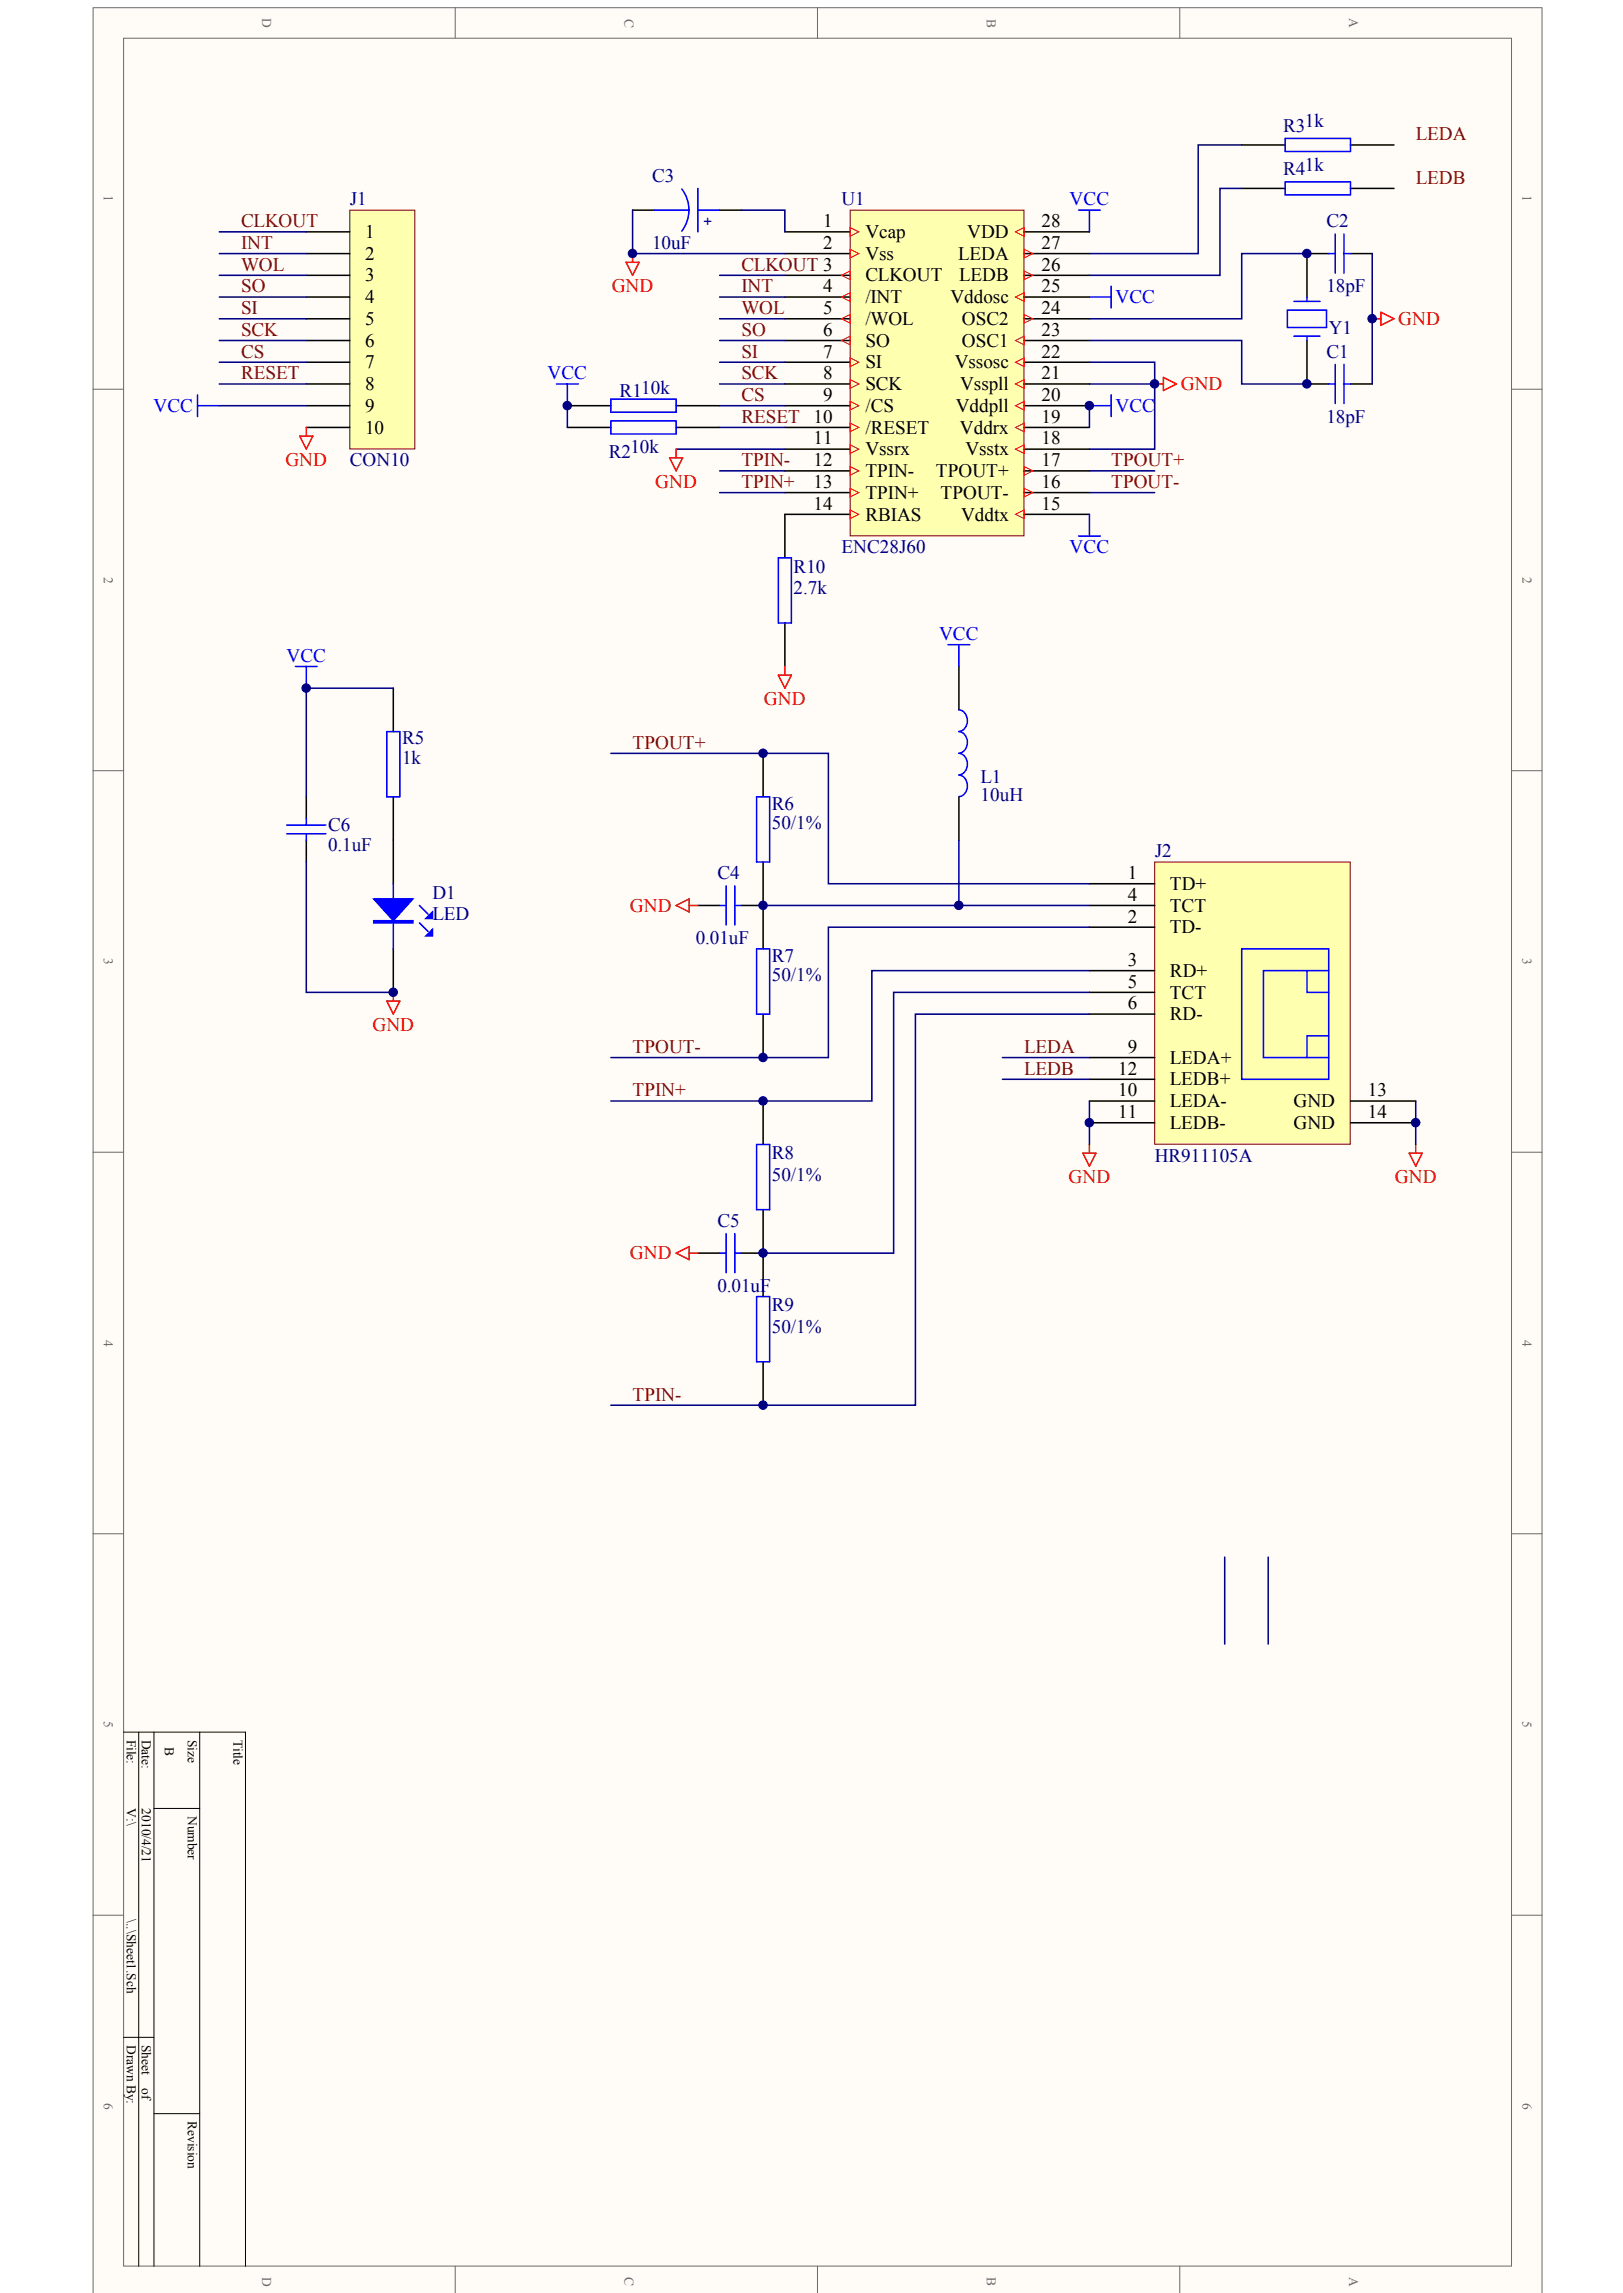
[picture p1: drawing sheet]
<svg xmlns="http://www.w3.org/2000/svg" width="594mm" height="840mm" viewBox="0 0 594 840" stroke-linecap="round" stroke-linejoin="round" font-family="sans-serif">
<defs><g id="words">
<g font-size="7" fill="#000080">
<text x="469.6" y="48.2">R31k</text>
<text x="469.6" y="64.1">R41k</text>
<text x="238.7" y="66.5">C3</text>
<text x="128" y="75.2">J1</text>
<text x="308" y="75.2">U1</text>
<text x="485.6" y="83.2">C2</text>
<text x="238.7" y="91.1">10uF</text>
<text x="485.6" y="107.1">18pF</text>
<text x="486.4" y="122.2">Y1</text>
<text x="485.6" y="130.9">C1</text>
<text x="226.8" y="145.2">R110k</text>
<text x="485.6" y="154.8">18pF</text>
<text x="222.8" y="167.5">R210k</text>
<text x="128" y="170.7">CON10</text>
<text x="308" y="202.5">ENC28J60</text>
<text x="290.5" y="209.7">R10</text>
<text x="290.5" y="217.6">2.7k</text>
<text x="147.2" y="272.5">R5</text>
<text x="147.2" y="279.7">1k</text>
<text x="359" y="286.9">L1</text>
<text x="359" y="293.2">10uH</text>
<text x="282.5" y="296.4">R6</text>
<text x="120.1" y="304.4">C6</text>
<text x="282.5" y="303.6">50/1%</text>
<text x="120.1" y="311.5">0.1uF</text>
<text x="422.7" y="313.9">J2</text>
<text x="262.6" y="321.9">C4</text>
<text x="158.3" y="329">D1</text>
<text x="158.3" y="337">LED</text>
<text x="254.6" y="345.7">0.01uF</text>
<text x="282.5" y="352.1">R7</text>
<text x="282.5" y="359.3">50/1%</text>
<text x="282.5" y="424.5">R8</text>
<text x="422.7" y="425.3">HR911105A</text>
<text x="282.5" y="432.5">50/1%</text>
<text x="262.6" y="449.2">C5</text>
<text x="262.6" y="473">0.01uF</text>
<text x="282.5" y="480.2">R9</text>
<text x="282.5" y="488.2">50/1%</text>
</g>
<g font-size="7" fill="#800000">
<text x="518.2" y="51.4">LEDA</text>
<text x="518.2" y="67.3">LEDB</text>
<text x="88.2" y="83.2">CLKOUT</text>
<text x="88.2" y="91.1">INT</text>
<text x="88.2" y="99.1">WOL</text>
<text x="271.4" y="99.1">CLKOUT 3</text>
<text x="88.2" y="107.1">SO</text>
<text x="271.4" y="107.1">INT</text>
<text x="88.2" y="115">SI</text>
<text x="271.4" y="115">WOL</text>
<text x="88.2" y="123">SCK</text>
<text x="271.4" y="123">SO</text>
<text x="88.2" y="130.9">CS</text>
<text x="271.4" y="130.9">SI</text>
<text x="88.2" y="138.9">RESET</text>
<text x="271.4" y="138.9">SCK</text>
<text x="271.4" y="146.8">CS</text>
<text x="271.4" y="154.8">RESET</text>
<text x="271.4" y="170.7">TPIN-</text>
<text x="406.7" y="170.7">TPOUT+</text>
<text x="271.4" y="178.7">TPIN+</text>
<text x="406.7" y="178.7">TPOUT-</text>
<text x="231.6" y="274.1">TPOUT+</text>
<text x="231.6" y="385.5">TPOUT-</text>
<text x="374.9" y="385.5">LEDA</text>
<text x="374.9" y="393.5">LEDB</text>
<text x="231.6" y="401.4">TPIN+</text>
<text x="231.6" y="512.8">TPIN-</text>
</g>
<g font-size="7" fill="#00f">
<text x="391.5" y="75.2">VCC</text>
<text x="408.3" y="111">VCC</text>
<text x="200.4" y="138.9">VCC</text>
<text x="56.2" y="150.8">VCC</text>
<text x="408.3" y="150.8">VCC</text>
<text x="391.5" y="202.5">VCC</text>
<text x="343.7" y="234.4">VCC</text>
<text x="104.9" y="242.3">VCC</text>
</g>
<g font-size="7">
<text x="301.3" y="83.2">1</text>
<text x="381.3" y="83.2">28</text>
<text x="133.6" y="87.2">1</text>
<text x="316.8" y="87.2">Vcap</text>
<text x="354" y="87.2">VDD</text>
<text x="133.6" y="95.1">2</text>
<text x="301.3" y="91.1">2</text>
<text x="316.8" y="95.1">Vss</text>
<text x="350.7" y="95.1">LEDA</text>
<text x="381.3" y="91.1">27</text>
<text x="381.3" y="99.1">26</text>
<text x="133.6" y="103.1">3</text>
<text x="301.3" y="107.1">4</text>
<text x="316.8" y="103.1">CLKOUT</text>
<text x="351.1" y="103.1">LEDB</text>
<text x="381.3" y="107.1">25</text>
<text x="133.6" y="111">4</text>
<text x="316.8" y="111">/INT</text>
<text x="347.9" y="111">Vddosc</text>
<text x="133.6" y="119">5</text>
<text x="301.3" y="115">5</text>
<text x="316.8" y="119">/WOL</text>
<text x="352.1" y="119">OSC2</text>
<text x="381.3" y="115">24</text>
<text x="301.3" y="123">6</text>
<text x="381.3" y="123">23</text>
<text x="133.6" y="126.9">6</text>
<text x="301.3" y="130.9">7</text>
<text x="316.8" y="126.9">SO</text>
<text x="352.1" y="126.9">OSC1</text>
<text x="381.3" y="130.9">22</text>
<text x="133.6" y="134.9">7</text>
<text x="316.8" y="134.9">SI</text>
<text x="349.5" y="134.9">Vssosc</text>
<text x="133.6" y="142.9">8</text>
<text x="301.3" y="138.9">8</text>
<text x="316.8" y="142.9">SCK</text>
<text x="351.5" y="142.9">Vsspll</text>
<text x="381.3" y="138.9">21</text>
<text x="301.3" y="146.8">9</text>
<text x="381.3" y="146.8">20</text>
<text x="133.6" y="150.8">9</text>
<text x="297.8" y="154.8">10</text>
<text x="316.8" y="150.8">/CS</text>
<text x="349.9" y="150.8">Vddpll</text>
<text x="381.3" y="154.8">19</text>
<text x="133.6" y="158.8">10</text>
<text x="316.8" y="158.8">/RESET</text>
<text x="351.4" y="158.8">Vddrx</text>
<text x="297.8" y="162.7">11</text>
<text x="316.8" y="166.7">Vssrx</text>
<text x="353.4" y="166.7">Vsstx</text>
<text x="381.3" y="162.7">18</text>
<text x="297.8" y="170.7">12</text>
<text x="381.3" y="170.7">17</text>
<text x="297.8" y="178.7">13</text>
<text x="316.8" y="174.7">TPIN-</text>
<text x="342.6" y="174.7">TPOUT+</text>
<text x="381.3" y="178.7">16</text>
<text x="316.8" y="182.6">TPIN+</text>
<text x="344.3" y="182.6">TPOUT-</text>
<text x="297.8" y="186.6">14</text>
<text x="316.8" y="190.6">RBIAS</text>
<text x="351.8" y="190.6">Vddtx</text>
<text x="381.3" y="186.6">15</text>
<text x="412.8" y="321.9">1</text>
<text x="412.8" y="329.8">4</text>
<text x="428.2" y="325.9">TD+</text>
<text x="428.2" y="333.8">TCT</text>
<text x="412.8" y="337.8">2</text>
<text x="428.2" y="341.8">TD-</text>
<text x="412.8" y="353.7">3</text>
<text x="428.2" y="357.7">RD+</text>
<text x="412.8" y="361.7">5</text>
<text x="428.2" y="365.6">TCT</text>
<text x="412.8" y="369.6">6</text>
<text x="428.2" y="373.6">RD-</text>
<text x="412.8" y="385.5">9</text>
<text x="428.2" y="389.5">LEDA+</text>
<text x="409.3" y="393.5">12</text>
<text x="409.3" y="401.4">10</text>
<text x="428.2" y="397.5">LEDB+</text>
<text x="500.7" y="401.4">13</text>
<text x="428.2" y="405.4">LEDA-</text>
<text x="473.5" y="405.4">GND</text>
<text x="409.3" y="409.4">11</text>
<text x="428.2" y="413.4">LEDB-</text>
<text x="473.5" y="413.4">GND</text>
<text x="500.7" y="409.4">14</text>
</g>
<g font-size="7" fill="#f00">
<text x="223.9" y="107.1">GND</text>
<text x="511.8" y="119">GND</text>
<text x="432.2" y="142.9">GND</text>
<text x="104.5" y="170.7">GND</text>
<text x="239.8" y="178.7">GND</text>
<text x="279.6" y="258.2">GND</text>
<text x="230.6" y="333.8">GND</text>
<text x="136.3" y="377.6">GND</text>
<text x="391.1" y="433.3">GND</text>
<text x="510.6" y="433.3">GND</text>
<text x="230.6" y="461.1">GND</text>
</g>
<text font-size="5.5" fill="#000080" x="257.1" y="79.3" transform="rotate(90 257.1 79.3)">+</text>
<g font-size="4.9" fill="#696969">
<text x="96" y="6.6" transform="rotate(90 96 6.6)">D</text>
<text x="228.6" y="6.8" transform="rotate(90 228.6 6.8)">C</text>
<text x="361.2" y="6.8" transform="rotate(90 361.2 6.8)">B</text>
<text x="493.8" y="6.6" transform="rotate(90 493.8 6.6)">A</text>
<text x="38" y="71.4" transform="rotate(90 38 71.4)">1</text>
<text x="557.3" y="71.4" transform="rotate(90 557.3 71.4)">1</text>
<text x="38" y="211.1" transform="rotate(90 38 211.1)">2</text>
<text x="557.3" y="211.1" transform="rotate(90 557.3 211.1)">2</text>
<text x="38" y="350.8" transform="rotate(90 38 350.8)">3</text>
<text x="557.3" y="350.8" transform="rotate(90 557.3 350.8)">3</text>
<text x="38" y="490.5" transform="rotate(90 38 490.5)">4</text>
<text x="557.3" y="490.5" transform="rotate(90 557.3 490.5)">4</text>
<text x="38" y="630.2" transform="rotate(90 38 630.2)">5</text>
<text x="557.3" y="630.2" transform="rotate(90 557.3 630.2)">5</text>
<text x="38" y="769.9" transform="rotate(90 38 769.9)">6</text>
<text x="557.3" y="769.9" transform="rotate(90 557.3 769.9)">6</text>
<text x="96" y="833.6" transform="rotate(90 96 833.6)">D</text>
<text x="228.6" y="833.8" transform="rotate(90 228.6 833.8)">C</text>
<text x="361.2" y="833.8" transform="rotate(90 361.2 833.8)">B</text>
<text x="493.8" y="833.6" transform="rotate(90 493.8 833.6)">A</text>
</g>
<g font-size="4.9">
<text x="46.4" y="637" transform="rotate(90 46.4 637)">File:</text>
<text x="52" y="637" transform="rotate(90 52 637)">Date:</text>
<text x="60.4" y="639.8" transform="rotate(90 60.4 639.8)">B</text>
<text x="68.7" y="637" transform="rotate(90 68.7 637)">Size</text>
<text x="85.5" y="637" transform="rotate(90 85.5 637)">Title</text>
<text x="46.4" y="662.2" transform="rotate(90 46.4 662.2)">V:\</text>
<text x="52" y="662.2" transform="rotate(90 52 662.2)">2010/4/21</text>
<text x="68.7" y="665" transform="rotate(90 68.7 665)">Number</text>
<text x="46.4" y="702.8" transform="rotate(90 46.4 702.8)">\..\Sheet1.Sch</text>
<text x="46.4" y="748.8" transform="rotate(90 46.4 748.8)">Drawn By:</text>
<text x="52" y="748.8" transform="rotate(90 52 748.8)">Sheet</text>
<text x="52" y="764.6" transform="rotate(90 52 764.6)">of</text>
<text x="68.7" y="776.7" transform="rotate(90 68.7 776.7)">Revision</text>
</g>
</g></defs>
<g fill="#fffcf8" stroke="#696969" stroke-width=".37">
<path d="M34.1 2.8h530.3v836.9h-530.3z"/>
<path d="M45.2 14h508.1v815.8h-508.1z"/>
</g>
<g fill="none" stroke="#696969" stroke-width=".37">
<path d="M166.6 2.8v11.2M299.2 2.8v11.2M431.8 2.8v11.2M34 142.5h11.2M553.3 142.5h11.1M34 282.2h11.2M553.3 282.2h11.1M34 421.9h11.2M553.3 421.9h11.1M34 561.6h11.2M553.3 561.6h11.1M34 701.3h11.2"/>
<path d="M553.3 701.3h11.1M166.6 829.8v9.9M299.2 829.8v9.9M431.8 829.8v9.9"/>
</g>
<path d="M45.2 634.2h44.7v195.6M50.8 634.2v195.6M56.4 634.2v195.6M73.1 634.2v195.6M56.4 662.2h16.7M45.2 746h11.2M56.4 773.9h16.7" fill="none" stroke="#000" stroke-width=".37"/>
<path d="M422.7 315.6h71.5v103.4h-71.5z" fill="#ffffb0" stroke="#800000" stroke-width=".37"/>
<path d="M398.8 323.6h23.9M398.8 331.5h23.9M398.8 339.5h23.9M398.8 355.4h23.9M398.8 363.4h23.9M398.8 371.3h23.9M398.8 387.2h23.9M398.8 395.2h23.9M398.8 403.2h23.9M398.8 411.1h23.9M494.3 403.2h23.9M494.3 411.1h23.9" fill="none" stroke="#000" stroke-width=".56"/>
<path d="M454.5 347.5h31.9v47.7h-31.9zM478.4 355.4v8h8M486.4 355.4h-23.9v31.8h23.9M486.4 379.3h-8v7.9" fill="none" stroke="#00f" stroke-width=".56"/>
<path d="M311.2 76.9h63.6v119.3h-63.6z" fill="#ffffb0" stroke="#800000" stroke-width=".37"/>
<g fill="none" stroke="#000" stroke-width=".56">
<path d="M454.5 53.1h15.9M494.3 53.1h15.9M231.6 76.9h7.9M263.4 76.9h8M454.5 69h15.9M494.3 69h15.9M287.3 84.9h23.9M287.3 92.9h23.9M374.9 84.9h23.9M374.9 92.9h23.9M486.4 92.9h-8v15.9M494.3 92.9h8"/>
<path d="M287.3 100.8h23.9M287.3 108.8h23.9M287.3 116.7h23.9M374.9 100.8h23.9M374.9 108.8h23.9M374.9 116.7h23.9M287.3 124.7h23.9M287.3 132.6h23.9M374.9 124.7h23.9M374.9 132.6h23.9M478.4 124.7v15.9h8M207.7 148.6h15.9"/>
<path d="M207.7 156.5h15.9M247.5 148.6h15.9M247.5 156.5h15.9M287.3 140.6h23.9M287.3 148.6h23.9M287.3 156.5h23.9M374.9 140.6h23.9M374.9 148.6h23.9M374.9 156.5h23.9M494.3 140.6h8M287.3 164.5h23.9M287.3 172.4h23.9"/>
<path d="M374.9 164.5h23.9M374.9 172.4h23.9M287.3 180.4h23.9M311.2 188.3h-23.9v15.9M374.9 180.4h23.9M374.9 188.3h23.9M287.3 228.1v15.9"/>
</g>
<g fill="none" stroke="#f00" stroke-width=".37">
<path d="M311.2 83.3l3.2 1.6-3.2 1.6zM311.2 91.3l3.2 1.6-3.2 1.5zM371.7 84.9l3.2-1.6v3.2zM374.9 99.2l3.2 1.6-3.2 1.6zM374.9 91.3l3.2 1.6-3.2 1.5zM308 100.8l3.2-1.6v3.2zM308 108.8l3.2-1.6v3.2zM308 116.7l3.2-1.6v3.2zM371.7 108.8l3.2-1.6v3.2zM374.9 115.1l3.2 1.6-3.2 1.6zM308 124.7l3.2-1.6v3.2zM311.2 131l3.2 1.6-3.2 1.6z"/>
<path d="M311.2 139l3.2 1.6-3.2 1.6zM371.7 132.6l3.2-1.6v3.2zM371.7 124.7l3.2-1.6v3.2zM311.2 147l3.2 1.6-3.2 1.5zM311.2 154.9l3.2 1.6-3.2 1.6zM371.7 156.5l3.2-1.6v3.2zM371.7 148.6l3.2-1.6v3.1zM371.7 140.6l3.2-1.6v3.2zM311.2 162.9l3.2 1.6-3.2 1.6zM311.2 170.8l3.2 1.6-3.2 1.6zM311.2 178.8l3.2 1.6-3.2 1.6zM371.7 164.5l3.2-1.6v3.2z"/>
<path d="M374.9 178.8l3.2 1.6-3.2 1.6zM374.9 170.8l3.2 1.6-3.2 1.6zM311.2 186.7l3.2 1.6-3.2 1.6zM371.7 188.3l3.2-1.6v3.2z"/>
</g>
<g fill="none" stroke="#00f" stroke-width=".56">
<path d="M470.4 50.7h23.9v4.8h-23.9zM239.5 76.9h12.8M249.6 69.2a12.7 12.7 0 0 1-.1 15.5M255.4 76.9h8M255.4 69v15.9M394.8 76.9h8M398.8 76.9v8M470.4 66.6h23.9v4.8h-23.9zM486.4 92.9h2.3M488.7 85.7v14.3M491.9 85.7v14.3M491.9 92.9h2.4"/>
<path d="M398.8 108.8h7.9M406.7 104.8v7.9M471.2 113.5h14.4v6.4h-14.4zM473.6 110.4h9.6M478.4 108.8v1.6M473.6 123.1h9.6M478.4 123.1v1.6M488.7 133.4v14.4M491.9 133.4v14.4M203.7 140.6h7.9M207.7 140.6v8M223.6 146.2h23.9v4.7h-23.9z"/>
<path d="M223.6 154.1h23.9v4.8h-23.9zM398.8 148.6h7.9M406.7 144.6v7.9M486.4 140.6h2.3M491.9 140.6h2.4M394.8 196.3h8M398.8 188.3v8M284.9 204.2h4.8v23.9h-4.8z"/>
</g>
<g fill="none" stroke="#000080" stroke-width=".56">
<path d="M454.5 53.1h-15.9v39.8h-39.8M231.6 76.9v16h55.7M271.4 76.9h15.9v8M454.5 69h-8v31.8h-47.7M478.4 92.9h-23.9v23.8h-55.7M502.3 92.9v47.7M263.4 100.8h23.9M263.4 108.8h23.9M263.4 116.7h23.9M263.4 124.7h23.9M263.4 132.6h23.9M398.8 124.7h55.7v15.9h23.9"/>
<path d="M207.7 148.6v7.9M263.4 140.6h23.9M263.4 148.6h23.9M263.4 156.5h23.9M398.8 148.6v7.9M247.5 164.5h39.8M263.4 172.4h23.9M398.8 172.4h23.9M263.4 180.4h23.9M398.8 180.4h23.9M448.3 570.2v31.8M464.2 570.2v31.8"/>
</g>
<path d="M229.2 96h4.7l-2.3 4.8zM231.6 92.9v3.1M502.3 116.7h3.2M505.5 114.3l4.7 2.4-4.7 2.4zM425.8 138.2l4.8 2.4-4.8 2.4zM422.7 140.6h3.1M245.1 167.6h4.8l-2.4 4.8zM247.5 164.5v3.1M284.9 247.2h4.8l-2.4 4.8zM287.3 244v3.2" fill="none" stroke="#f00" stroke-width=".56"/>
<path d="M128 76.9h23.8v87.5h-23.8z" fill="#ffffb0" stroke="#800000" stroke-width=".37"/>
<g fill="none" stroke="#000" stroke-width=".56">
<path d="M112.1 84.9h15.9M112.1 92.9h15.9M112.1 100.8h15.9M112.1 108.8h15.9M112.1 116.7h15.9M112.1 124.7h15.9M112.1 132.6h15.9M112.1 140.6h15.9M112.1 148.6h15.9M112.1 156.5h15.9M144 252v15.9M351 244v15.9"/>
<path d="M279.3 275.9v15.9M112.1 291.8v7.9M144 291.8v31.8M351 291.8v15.9M112.1 307.7v7.9M279.3 315.6v31.9M255.4 331.5h8M271.4 331.5h7.9M144 347.5v15.9M279.3 371.3v15.9M279.3 403.2v15.9M255.4 458.8h8"/>
<path d="M271.4 458.8h7.9M279.3 442.9v31.9M279.3 498.6v15.9"/>
</g>
<g fill="none" stroke="#000080" stroke-width=".56">
<path d="M80.3 84.9h31.8M80.3 92.9h31.8M80.3 100.8h31.8M80.3 108.8h31.8M80.3 116.7h31.8M80.3 124.7h31.8M80.3 132.6h31.8M398.8 132.6h23.9v31.9h-23.9M80.3 140.6h31.8M80.3 148.6h31.8M398.8 140.6h23.9M144 252h-31.9v39.8"/>
<path d="M223.6 275.9h79.6v47.7h95.6M112.1 315.6v47.8h31.9M351 307.7v23.8M279.3 331.5h119.5M398.8 339.5h-95.6v47.7h-79.6M398.8 355.4h-79.7v47.8h-95.5M398.8 363.4h-71.7v95.4h-47.8M398.8 371.3h-63.7v143.2h-111.5M366.9 387.2h31.9M366.9 395.2h31.9M398.8 403.2v15.9M518.2 403.2v15.9"/>
</g>
<path d="M109.7 159.7h4.8l-2.4 4.8zM112.1 156.5v3.2M247.5 331.5l4.8-2.3v4.7zM252.3 331.5h3.1M141.6 366.6h4.8l-2.4 4.7zM144 363.4v3.2M398.8 419.1v3.1M518.2 419.1v3.1M396.4 422.2h4.8l-2.4 4.8zM515.8 422.2h4.8l-2.4 4.8zM247.5 458.8l4.8-2.3v4.7zM252.3 458.8h3.1" fill="none" stroke="#f00" stroke-width=".56"/>
<g fill="none" stroke="#00f" stroke-width=".56">
<path d="M72.3 144.6v7.9M72.3 148.6h8M347 236.1h8M351 236.1v7.9M108.1 244h8M112.1 244v8M351 259.9a4 4 0 0 1 3.1 4 4 4 0 0 1-3.1 3.9M141.6 267.9h4.8v23.9h-4.8zM351 267.9a4 4 0 0 1 3.1 3.9 4 4 0 0 1-3.1 4 4.1 4.1 0 0 1 3.1 4 4.1 4.1 0 0 1-3.1 3.9 4.1 4.1 0 0 1 3.1 4 4.1 4.1 0 0 1-3.1 4M112.1 299.7v2.4M276.9 291.8h4.8v23.8h-4.8zM104.9 302.1h14.4"/>
<path d="M104.9 305.3h14.4M112.1 305.3v2.4M144 323.6v23.9M153.5 337.9l3.2 3.2M153.5 331.5l3.2 3.2M263.4 331.5h2.4M265.8 324.4v14.3M269 331.5h2.4M269 324.4v14.3M276.9 347.5h4.8v23.8h-4.8zM276.9 419.1h4.8v23.8h-4.8zM263.4 458.8h2.4"/>
<path d="M265.8 451.7v14.3M269 451.7v14.3M269 458.8h2.4M276.9 474.8h4.8v23.8h-4.8z"/>
</g>
<g fill="#00f" stroke="#00f" stroke-width=".56">
<path d="M136.8 329.2h14.3l-7.1 7.9z"/>
<path d="M155.9 342.7l2.4-2.4v2.4z"/>
<path d="M155.9 336.3l2.4-2.4v2.4z"/>
<path d="M136.8 337.1h14.3v.8h-14.3z" fill-rule="evenodd"/>
</g>
<g fill="#000080" stroke="#000080" stroke-width=".37">
<circle cx="112.1" cy="251.9" r="1.55"/>
<circle cx="143.9" cy="363.3" r="1.55"/>
<circle cx="207.6" cy="148.5" r="1.55"/>
<circle cx="231.5" cy="92.8" r="1.55"/>
<circle cx="279.3" cy="514.5" r="1.55"/>
<circle cx="279.3" cy="458.8" r="1.55"/>
<circle cx="279.3" cy="403.1" r="1.55"/>
<circle cx="279.3" cy="387.2" r="1.55"/>
<circle cx="279.3" cy="331.5" r="1.55"/>
<circle cx="279.3" cy="275.8" r="1.55"/>
<circle cx="351" cy="331.5" r="1.55"/>
<circle cx="398.7" cy="411.1" r="1.55"/>
<circle cx="398.7" cy="148.5" r="1.55"/>
<circle cx="422.6" cy="140.6" r="1.55"/>
<circle cx="478.4" cy="140.6" r="1.55"/>
<circle cx="478.4" cy="92.8" r="1.55"/>
<circle cx="502.2" cy="116.7" r="1.55"/>
<circle cx="518.2" cy="411.1" r="1.55"/>
</g>
<use href="#words"/>
</svg>
